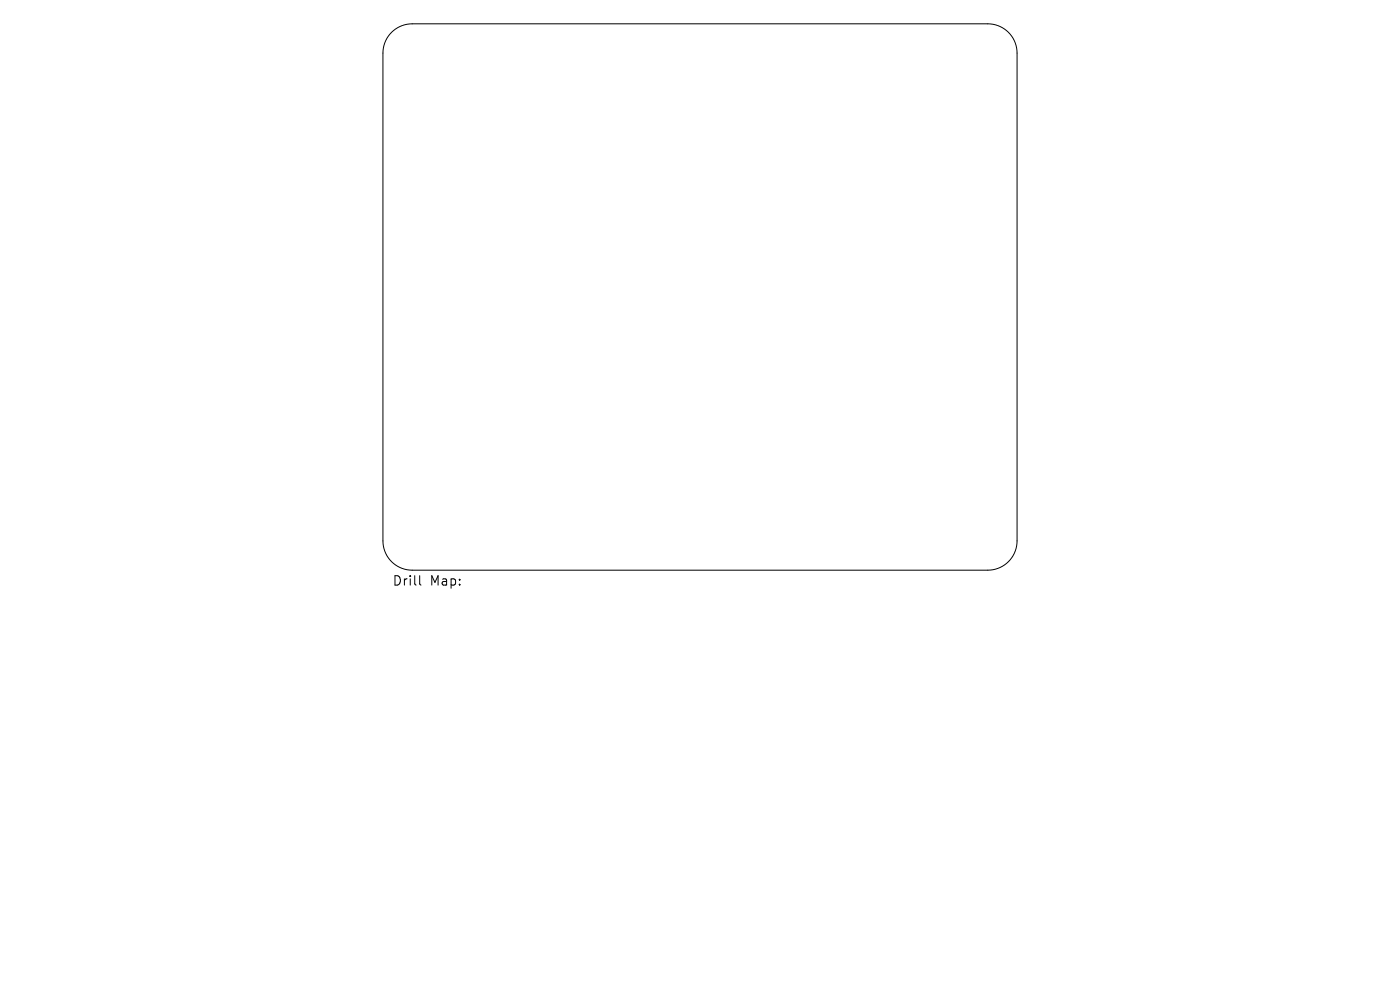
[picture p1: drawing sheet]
<svg xmlns="http://www.w3.org/2000/svg" width="297mm" height="210mm" viewBox="0 0 297 210" stroke-linecap="round" stroke-linejoin="round" font-family="sans-serif">
<defs><g id="words">
<g font-size="2.8">
<text x="83.2" y="124.5">Drill</text>
<text x="91.2" y="124.5">Map:</text>
</g>
</g></defs>
<path d="M83.1 6.9a6.2 6.2 0 0 1 4.3-1.8h122.2a6.2 6.2 0 0 1 6.2 6.2v103.4a6.2 6.2 0 0 1-6.2 6.3h-122.2a6.2 6.2 0 0 1-6.2-6.3v-103.4a6.2 6.2 0 0 1 1.9-4.4zM89 122.1v1.7l.3 .3" fill="none" stroke="#000" stroke-width=".21"/>
<use href="#words"/>
</svg>
